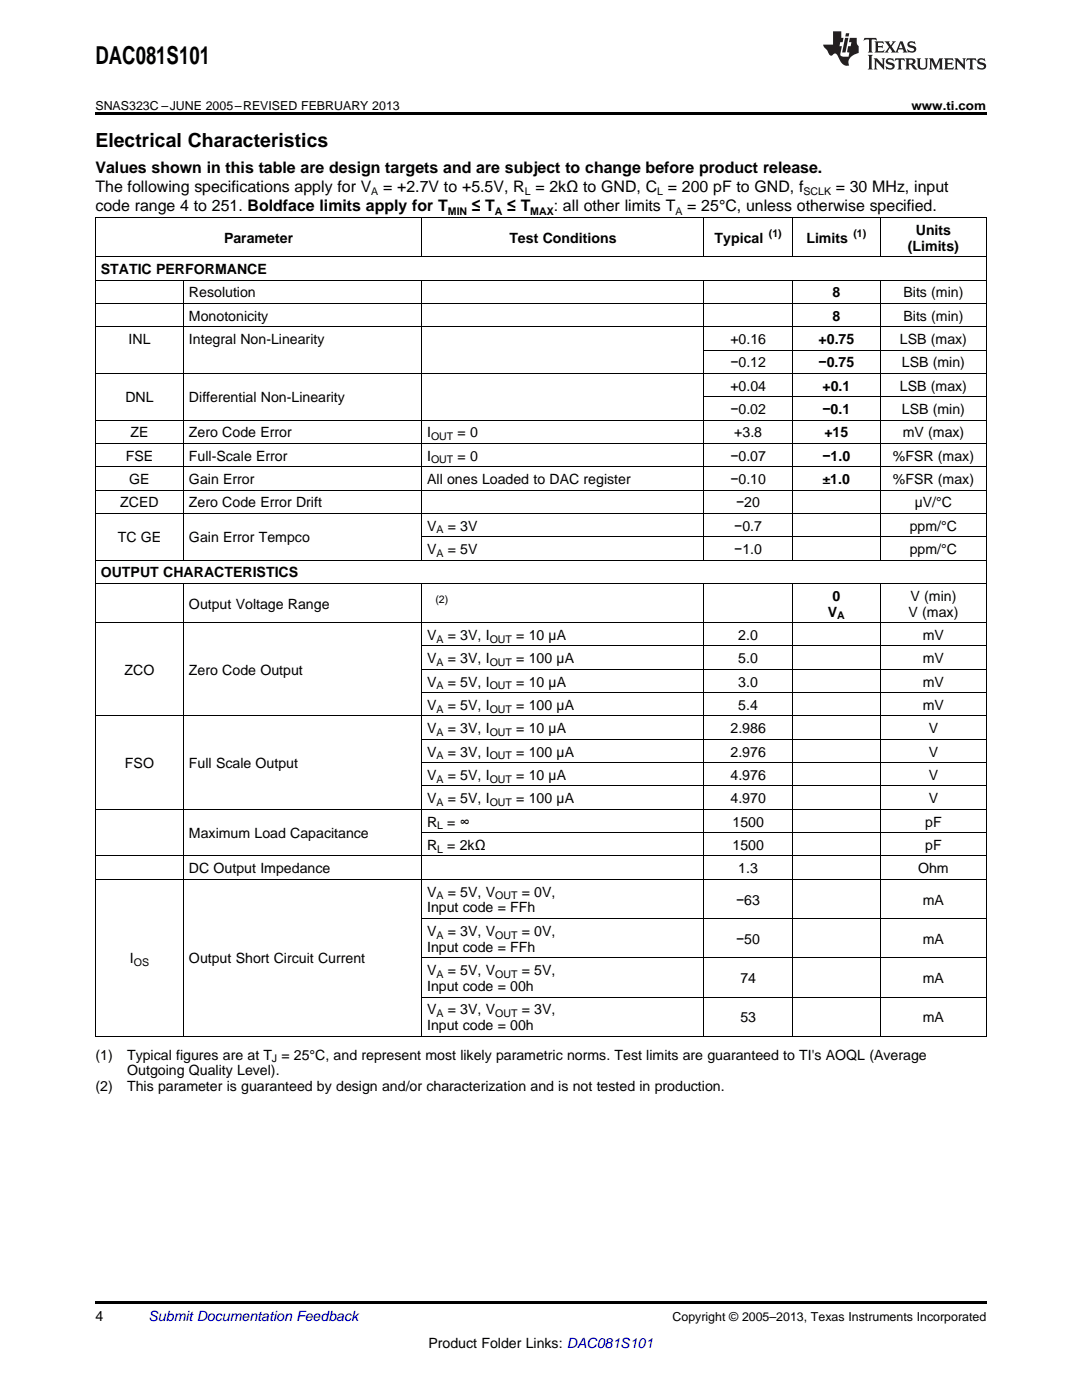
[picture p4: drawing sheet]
<svg xmlns="http://www.w3.org/2000/svg" width="216mm" height="279mm" viewBox="0 0 216 279" stroke-linecap="round" stroke-linejoin="round" font-family="sans-serif">
<defs><g id="words">
<text font-size="4.9" x="19" y="12.8">DAC081S101</text>
<text font-size="3.9" x="19" y="29.3">Electrical Characteristics</text>
<g font-size="3.2">
<text x="19" y="34.4">Values shown in this table are design targets and are subject to change before product release.</text>
<text x="19" y="38.3">The following specifications apply for V</text>
<text x="76.4" y="38.3">= +2.7V to +5.5V, R = 2kΩ to GND, C = 200 pF to GND, f</text>
<text x="166.8" y="38.3">= 30 MHz, input</text>
<text x="19" y="42.2">code range 4 to 251. Boldface limits apply for T</text>
<text x="94.2" y="42.2">≤ T</text>
<text x="101.2" y="42.2">≤ T</text>
<text x="110.5" y="42.2">: all other limits T</text>
<text x="137.1" y="42.2">= 25°C, unless otherwise specified.</text>
</g>
<g font-size="2.8">
<text x="182.7" y="46.8">Units</text>
<text x="44.7" y="48.4">Parameter</text>
<text x="101.6" y="48.4">Test Conditions</text>
<text x="142.6" y="48.4">Typical</text>
<text x="160.9" y="48.4">Limits</text>
<text x="181.2" y="50">(Limits)</text>
<text x="20.1" y="54.7">STATIC PERFORMANCE</text>
<text x="37.7" y="59.3">Resolution</text>
<text x="166.1" y="59.3">8</text>
<text x="180.3" y="59.3">Bits (min)</text>
<text x="37.7" y="64">Monotonicity</text>
<text x="166.1" y="64">8</text>
<text x="180.3" y="64">Bits (min)</text>
<text x="25.6" y="68.7">INL</text>
<text x="37.7" y="68.7">Integral Non-Linearity</text>
<text x="145.7" y="68.7">+0.16</text>
<text x="163.3" y="68.7">+0.75</text>
<text x="179.6" y="68.7">LSB (max)</text>
<text x="145.7" y="73.3">−0.12</text>
<text x="145.7" y="78">+0.04</text>
<text x="163.3" y="73.3">−0.75</text>
<text x="164.1" y="78">+0.1</text>
<text x="179.6" y="78">LSB (max)</text>
<text x="180" y="73.3">LSB (min)</text>
<text x="25" y="80.3">DNL</text>
<text x="37.7" y="80.3">Differential Non-Linearity</text>
<text x="145.7" y="82.6">−0.02</text>
<text x="164.1" y="82.6">−0.1</text>
<text x="180" y="82.6">LSB (min)</text>
<text x="26" y="87.3">ZE</text>
<text x="37.7" y="87.3">Zero Code Error</text>
<text x="85.2" y="87.3">I</text>
<text x="91.3" y="87.3">= 0</text>
<text x="146.5" y="87.3">+3.8</text>
<text x="164.5" y="87.3">+15</text>
<text x="180.1" y="87.3">mV (max)</text>
<text x="25.1" y="91.9">FSE</text>
<text x="37.7" y="91.9">Full-Scale Error</text>
<text x="85.2" y="91.9">I</text>
<text x="91.3" y="91.9">= 0</text>
<text x="145.7" y="91.9">−0.07</text>
<text x="164.1" y="91.9">−1.0</text>
<text x="178.2" y="91.9">%FSR (max)</text>
<text x="24" y="101.2">ZCED</text>
<text x="25.8" y="96.6">GE</text>
<text x="37.7" y="96.6">Gain Error</text>
<text x="37.7" y="101.2">Zero Code Error Drift</text>
<text x="85.2" y="96.6">All ones Loaded to DAC register</text>
<text x="145.7" y="96.6">−0.10</text>
<text x="146.9" y="101.2">−20</text>
<text x="164.1" y="96.6">±1.0</text>
<text x="178.2" y="96.6">%FSR (max)</text>
<text x="182.5" y="101.2">µV/°C</text>
<text x="85.2" y="105.9">V</text>
<text x="89.4" y="105.9">= 3V</text>
<text x="146.5" y="105.9">−0.7</text>
<text x="181.5" y="105.9">ppm/°C</text>
<text x="23.5" y="108.2">TC GE</text>
<text x="37.7" y="108.2">Gain Error Tempco</text>
<text x="85.2" y="110.6">V</text>
<text x="89.4" y="110.6">= 5V</text>
<text x="146.5" y="110.6">−1.0</text>
<text x="181.5" y="110.6">ppm/°C</text>
<text x="20.1" y="115.2">OUTPUT CHARACTERISTICS</text>
<text x="166.1" y="119.9">0</text>
<text x="181.7" y="119.9">V (min)</text>
<text x="37.7" y="121.5">Output Voltage Range</text>
<text x="165.2" y="123">V</text>
<text x="181.3" y="123">V (max)</text>
<text x="85.2" y="127.7">V</text>
<text x="89.4" y="127.7">= 3V, I</text>
<text x="103" y="127.7">= 10 µA</text>
<text x="147.3" y="127.7">2.0</text>
<text x="184.1" y="127.7">mV</text>
<text x="24.9" y="134.7">ZCO</text>
<text x="37.7" y="134.7">Zero Code Output</text>
<text x="85.2" y="132.4">V</text>
<text x="85.2" y="137">V</text>
<text x="89.4" y="132.4">= 3V, I</text>
<text x="89.4" y="137">= 5V, I</text>
<text x="103" y="132.4">= 100 µA</text>
<text x="103" y="137">= 10 µA</text>
<text x="147.3" y="132.4">5.0</text>
<text x="147.3" y="137">3.0</text>
<text x="184.1" y="132.4">mV</text>
<text x="184.1" y="137">mV</text>
<text x="85.2" y="141.7">V</text>
<text x="89.4" y="141.7">= 5V, I</text>
<text x="103" y="141.7">= 100 µA</text>
<text x="147.3" y="141.7">5.4</text>
<text x="184.1" y="141.7">mV</text>
<text x="85.2" y="146.3">V</text>
<text x="89.4" y="146.3">= 3V, I</text>
<text x="103" y="146.3">= 10 µA</text>
<text x="145.8" y="146.3">2.986</text>
<text x="185.3" y="146.3">V</text>
<text x="24.9" y="153.3">FSO</text>
<text x="37.7" y="153.3">Full Scale Output</text>
<text x="85.2" y="151">V</text>
<text x="85.2" y="155.6">V</text>
<text x="89.4" y="151">= 3V, I</text>
<text x="89.4" y="155.6">= 5V, I</text>
<text x="103" y="151">= 100 µA</text>
<text x="103" y="155.6">= 10 µA</text>
<text x="145.8" y="151">2.976</text>
<text x="145.8" y="155.6">4.976</text>
<text x="185.3" y="151">V</text>
<text x="185.3" y="155.6">V</text>
<text x="85.2" y="160.3">V</text>
<text x="89.4" y="160.3">= 5V, I</text>
<text x="103" y="160.3">= 100 µA</text>
<text x="145.8" y="160.3">4.970</text>
<text x="185.3" y="160.3">V</text>
<text x="37.7" y="167.3">Maximum Load Capacitance</text>
<text x="85.2" y="165">R</text>
<text x="89.3" y="165">= ∞</text>
<text x="146.2" y="165">1500</text>
<text x="184.6" y="165">pF</text>
<text x="85.2" y="169.6">R</text>
<text x="89.3" y="169.6">= 2kΩ</text>
<text x="146.2" y="169.6">1500</text>
<text x="184.6" y="169.6">pF</text>
<text x="37.7" y="174.3">DC Output Impedance</text>
<text x="85.2" y="178.9">V</text>
<text x="89.4" y="178.9">= 5V, V</text>
<text x="104.1" y="178.9">= 0V,</text>
<text x="147.3" y="174.3">1.3</text>
<text x="183.2" y="174.3">Ohm</text>
<text x="85.2" y="182.1">Input code = FFh</text>
<text x="146.9" y="180.5">−63</text>
<text x="184.1" y="180.5">mA</text>
<text x="85.2" y="186.8">V</text>
<text x="85.2" y="189.9">Input code = FFh</text>
<text x="89.4" y="186.8">= 3V, V</text>
<text x="104.1" y="186.8">= 0V,</text>
<text x="146.9" y="188.3">−50</text>
<text x="184.1" y="188.3">mA</text>
<text x="25.9" y="192.3">I</text>
<text x="37.7" y="192.3">Output Short Circuit Current</text>
<text x="85.2" y="194.6">V</text>
<text x="85.2" y="197.8">Input code = 00h</text>
<text x="89.4" y="194.6">= 5V, V</text>
<text x="104.1" y="194.6">= 5V,</text>
<text x="147.7" y="196.2">74</text>
<text x="184.1" y="196.2">mA</text>
<text x="85.2" y="202.4">V</text>
<text x="89.4" y="202.4">= 3V, V</text>
<text x="104.1" y="202.4">= 3V,</text>
<text x="85.2" y="205.6">Input code = 00h</text>
<text x="147.7" y="204">53</text>
<text x="184.1" y="204">mA</text>
<text x="19" y="211.5">(1)</text>
<text x="25.4" y="211.5">Typical figures are at T = 25°C, and represent most likely parametric norms. Test limits are guaranteed to TI's AOQL (Average</text>
<text x="25.4" y="214.6">Outgoing Quality Level).</text>
<text x="19" y="217.8">(2)</text>
<text x="25.4" y="217.8">This parameter is guaranteed by design and/or characterization and is not tested in production.</text>
<text x="19" y="263.6">4</text>
<text x="85.5" y="269">Product Folder Links: DAC081S101</text>
</g>
<text font-size="2.8" fill="#0000c8" x="29.6" y="263.6">Submit Documentation Feedback</text>
<g font-size="2.5">
<text x="19" y="21.9">SNAS323C –JUNE 2005–REVISED FEBRUARY 2013</text>
<text x="181.9" y="21.9">www.ti.com</text>
<text x="134.2" y="263.6">Copyright © 2005–2013, Texas Instruments Incorporated</text>
</g>
<g font-size="2.1">
<text x="74.1" y="38.9">A</text>
<text x="104.7" y="38.9">L</text>
<text x="131.1" y="38.9">L</text>
<text x="160.3" y="38.9">SCLK</text>
<text x="89.4" y="42.8">MIN</text>
<text x="98.7" y="42.8">A</text>
<text x="105.8" y="42.8">MAX</text>
<text x="134.8" y="42.8">A</text>
<text x="153.4" y="47.3">(1)</text>
<text x="170.3" y="47.3">(1)</text>
<text x="86" y="87.8">OUT</text>
<text x="86" y="92.5">OUT</text>
<text x="87.1" y="106.5">A</text>
<text x="87.1" y="111.1">A</text>
<text x="86.9" y="120.3">(2)</text>
<text x="167.1" y="123.6">A</text>
<text x="87.1" y="128.3">A</text>
<text x="97.7" y="128.3">OUT</text>
<text x="87.1" y="132.9">A</text>
<text x="87.1" y="137.6">A</text>
<text x="97.7" y="132.9">OUT</text>
<text x="97.7" y="137.6">OUT</text>
<text x="87.1" y="142.2">A</text>
<text x="97.7" y="142.2">OUT</text>
<text x="87.1" y="146.9">A</text>
<text x="97.7" y="146.9">OUT</text>
<text x="87.1" y="151.6">A</text>
<text x="97.7" y="151.6">OUT</text>
<text x="87.1" y="156.2">A</text>
<text x="87.1" y="160.9">A</text>
<text x="97.7" y="156.2">OUT</text>
<text x="97.7" y="160.9">OUT</text>
<text x="87.2" y="165.5">L</text>
<text x="87.2" y="170.2">L</text>
<text x="87.1" y="179.5">A</text>
<text x="98.8" y="179.5">OUT</text>
<text x="87.1" y="187.3">A</text>
<text x="98.8" y="187.3">OUT</text>
<text x="26.7" y="192.8">OS</text>
<text x="87.1" y="195.2">A</text>
<text x="98.8" y="195.2">OUT</text>
<text x="87.1" y="203">A</text>
<text x="98.8" y="203">OUT</text>
<text x="54.3" y="212">J</text>
</g>
</g></defs>
<path d="M19 22.5h177.8v.5h-177.8zM19 259.7h177.8v.5h-177.8z" fill="#000"/>
<g fill="none" stroke="#000" stroke-width=".2">
<path d="M19 55.9h177.8M19 51.2h177.8M19 43.4h177.8M19.1 43.5v163.4M36.6 56v55.8M84.1 43.5v7.8M84.1 56v55.8M140.5 43.5v7.8M140.5 56v55.8M158.1 43.5v7.8M158.1 56v55.8M175.7 43.5v7.8"/>
<path d="M175.7 56v55.8M196.8 43.5v163.4M19 74.5h177.8M19 65.2h177.8M19 60.6h177.8M140.5 79.2h56.3M140.5 69.9h56.3M19 97.8h177.8M19 93.2h177.8M19 88.5h177.8M19 83.8h177.8M19 116.4h177.8"/>
<path d="M19 111.8h177.8M19 102.5h177.8M36.6 116.5v90.4M84.1 116.5v90.4M84.2 107.1h112.6M140.5 116.5v90.4M158.1 116.5v90.4M175.7 116.5v90.4M19 124.3h177.8M84.2 138.2h112.6M84.2 133.6h112.6M84.2 128.9h112.6"/>
<path d="M19 142.9h177.8M84.2 156.9h112.6M84.2 152.2h112.6M84.2 147.5h112.6M19 175.5h177.8M19 170.8h177.8M19 161.5h177.8M84.2 166.2h112.6M84.2 199h112.6M84.2 191.2h112.6M84.2 183.3h112.6M19 206.8h177.8"/>
</g>
<g fill="#231f20">
<path d="M172.5 7.6l-.1 .5 .4-.2h.6v.1v2.1l-.2 .4h.9l-.2-.4v-2.1l.1-.1h.5l.5 .2-.2-.5zM174.5 8.3l.2 .3v1.5l-.2 .4h1.8l.2-.6a1.04 1.04 0 0 1-1.3 .2v-.7h.6l.3 .2v-.6l-.3 .2h-.6v-.6l.8-.1 .4 .3-.2-.5zM176.5 8.3l.9 1.1-.9 1.1h.8l-.2-.2 .4-.7 .5 .7-.2 .2h1.5l-.2-.2 .2-.4h.9l.1 .4-.2 .2h1l-.3-.3-.7-1.9h-.5l-.9 2-.8-1 .9-1h-.8l.1 .3-.4 .5-.3-.6 .1-.2zM179.7 8.6l.4 1h-.7zM181.3 8.4a.63 .63 0 0 0-.2 .7 .63 .63 0 0 0 .6 .4l.6 .2 .1 .2a.75 .75 0 0 1-.7 .4 .75 .75 0 0 1-.6-.5l.1 .7 .1-.1a1.11 1.11 0 0 0 1.5-.6 1.13 1.13 0 0 0-1.2-.8l-.1-.4a1.04 1.04 0 0 1 1.2 .2l-.2-.5-.2 .1-.4-.2zM173.2 10.9l.2 .4v2.2l-.2 .4h1l-.3-.4v-2.2l.3-.4zM174.3 11.6l.3 .4v1.5l-.3 .4h.8l-.2-.4v-1.3l1.5 1.7v-1.9l.2-.4h-.7l.2 .4v.9l-1.1-1.3zM177 11.8a.62 .62 0 0 0-.2 .7 .62 .62 0 0 0 .6 .4l.6 .1 .1 .3a.76 .76 0 0 1-.7 .3 .76 .76 0 0 1-.7-.4l.2 .7 .1-.1a1.11 1.11 0 0 0 1.5-.6 1.13 1.13 0 0 0-1.2-.8l-.1-.4a1.04 1.04 0 0 1 1.2 .2l-.2-.6-.2 .1-.5-.1zM178.7 11.6l-.2 .6a.61 .61 0 0 1 .8-.3v1.6l-.2 .4h.9l-.2-.4v-1.6a.63 .63 0 0 1 .7 .3l-.1-.6zM180.6 11.6l.3 .4v1.5l-.3 .4h1l-.2-.2-.1-.8 .6 .2a.76 .76 0 0 0 1.2 .7l-1-1a.58 .58 0 0 0 .6-.5 .58 .58 0 0 0-.5-.6zM181.4 11.9h.1a.45 .45 0 0 1 .5 .1 .45 .45 0 0 1 .1 .5l-.8 .2zM182.9 11.6l.2 .2a2.17 2.17 0 0 0 .3 1.9 .99 .99 0 0 0 1.6-.6v-1.1l.2-.4h-.7l.2 .2a1.92 1.92 0 0 1-.2 1.8 .6 .6 0 0 1-.9-.5v-1.1l.2-.4zM185.4 11.6l.2 .4v1.5l-.2 .4h.7l-.2-.4v-1.4l.8 1.8 .8-1.8v1.4l-.2 .4h.9l-.2-.4v-1.5l.2-.4h-.8l-.6 1.5-.6-1.5zM188.4 11.6l.2 .4v1.5l-.2 .4h1.8l.1-.6a1.04 1.04 0 0 1-1.2 .1v-.6h.5l.4 .2v-.6l-.4 .2h-.5v-.7h.8l.3 .3-.1-.6zM190.5 11.6l.2 .4v1.5l-.2 .4h.7l-.2-.4v-1.3l1.5 1.7v-1.9l.2-.4h-.7l.2 .4v.9l-1.1-1.3zM192.9 11.6l-.1 .6a.61 .61 0 0 1 .7-.3l.1 1.6-.3 .4h1l-.3-.4 .1-1.6a.63 .63 0 0 1 .7 .3l-.1-.6zM195.2 11.8a.62 .62 0 0 0-.2 .7 .62 .62 0 0 0 .6 .4l.6 .1 .1 .3a.76 .76 0 0 1-.7 .3 .76 .76 0 0 1-.6-.4l.1 .7 .1-.1a1.11 1.11 0 0 0 1.6-.6 1.13 1.13 0 0 0-1.3-.8l-.1-.4a1.04 1.04 0 0 1 1.2 .2l-.1-.6-.2 .1-.5-.1z"/>
<path d="M166.2 6.3v2.6h-1.9v.4l.8 .9a.91 .91 0 0 0 1 .8 .56 .56 0 0 1 .5-.3 .56 .56 0 0 1 .5 .3l.4 .8a1.53 1.53 0 0 0 1.9 1.2 1.54 1.54 0 0 1 1-2.1l.9-.3v-1.4a1.52 1.52 0 0 1-.4-1.6h-1.3l-.2 .8h.5l-.2 .8h-.5l-.1 1v.2l.4 .1-.2 .8a1.93 1.93 0 0 1-1.6-.3l.3-1.8h-.5l.2-.8h.4l.2-.8h-.4v-1.3zM168.6 7.6l-.6 2.9h.7l.6-2.9zM168.8 6.6l-.1 .7h.6l.2-.7z"/>
</g>
<use href="#words"/>
</svg>
